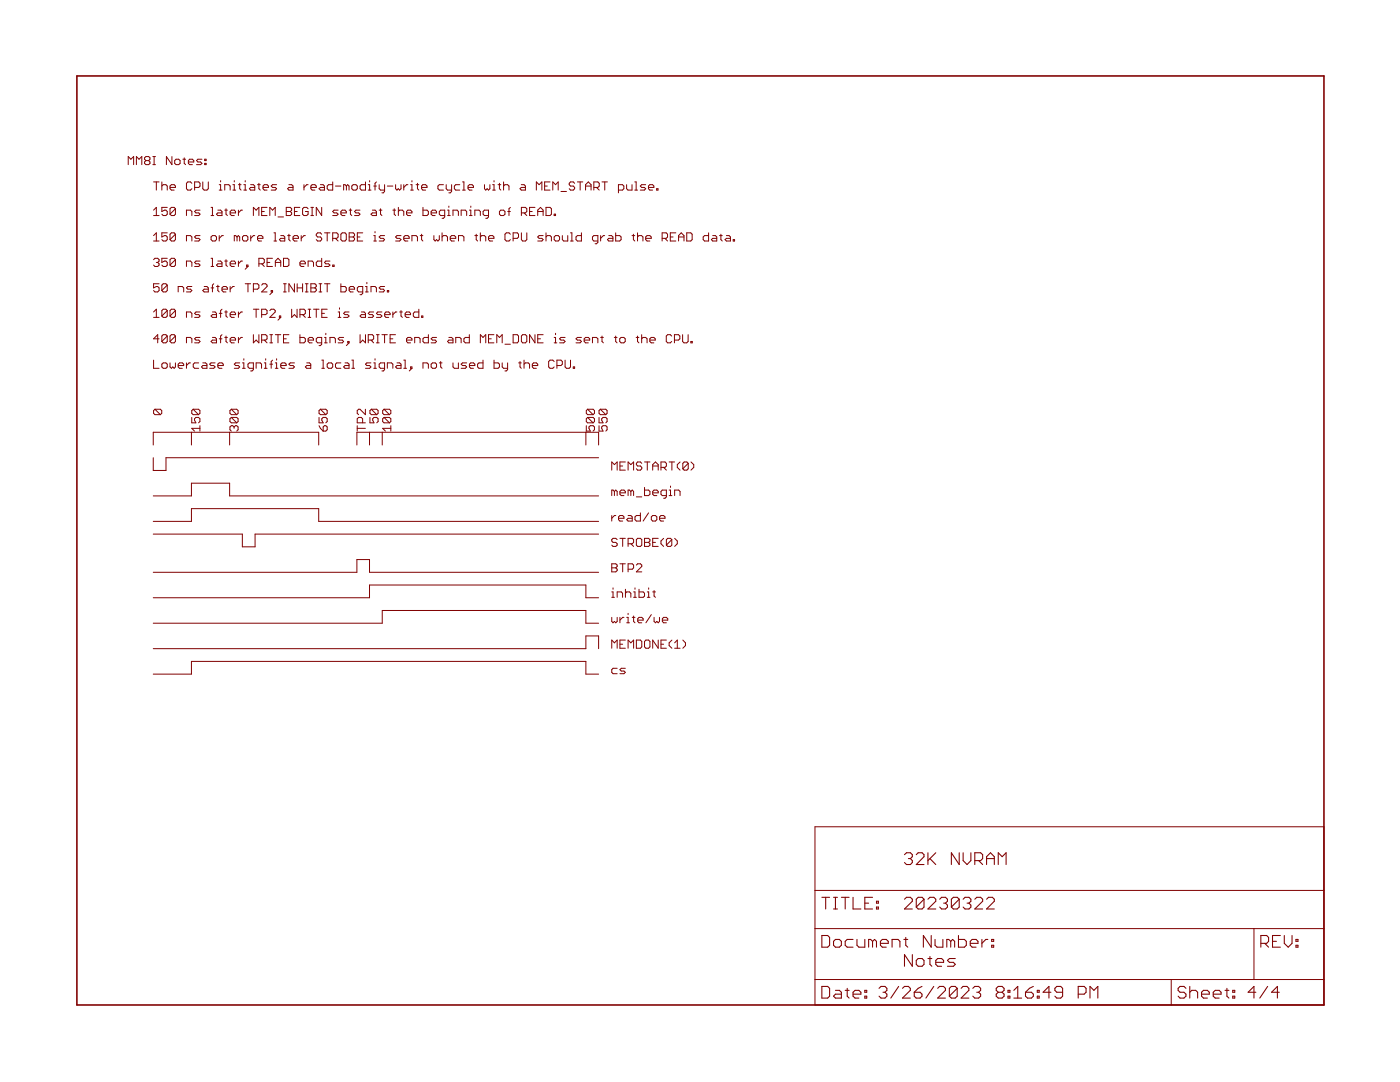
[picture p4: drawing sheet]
<svg xmlns="http://www.w3.org/2000/svg" width="279mm" height="216mm" viewBox="0 0 279 216" stroke-linecap="round" stroke-linejoin="round" font-family="sans-serif">
<g fill="none" stroke="#800000" stroke-width=".21">
<path d="M164 179h1.6M164.8 179v2.4M166.3 179h.8M166.7 179v2.4M167.9 179h1.6M168.7 179v2.4M170.2 179v2.4h1.6M174.1 179h-1.5v2.4h1.5M174.9 179.8h.4v.4h-.4zM180.5 170.5l.4-.3h.8l.4 .3v.4l-.4 .4M180.5 179.4l.4-.4h.8l.4 .4v.4l-1.6 1.6h1.6M181.3 171.3h.4"/>
<path d="M181.7 171.3l.4 .4v.4l-.4 .4h-.8l-.4-.4M182.9 170.5l.3-.3h.8l.4 .3v.4l-1.5 1.6h1.5M184.4 179.4v1.6l-.4 .4h-.8l-.3-.4M184.4 179.4l-.4-.4h-.8l-.3 .4v1.6M184.4 179.4l-1.5 1.6M185.2 170.2v2.3M185.2 179.4l.4-.4h.8l.4 .4v.4l-1.6 1.6h1.6M185.6 171.3l1.2 1.2M186.8 170.2l-1.6 1.5M187.5 179.4l.4-.4h.8l.4 .4v.4l-.4 .4M191.4 170.2v2.3l-1.5-2.3v2.3M191.4 179.4l-.4-.4h-.7l-.4 .4v1.6"/>
<path d="M191.4 179.4v1.6l-.4 .4h-.7l-.4-.4M191.4 179.4l-1.5 1.6M192.2 170.2v1.5l.8 .8 .8-.8v-1.5M192.2 179.4l.4-.4h.8l.4 .4v.4l-.4 .4M194.5 171.7h1.2l.4-.4v-.8l-.4-.3h-1.2v2.3M194.5 179.4l.4-.4h.8l.4 .4v.4l-1.6 1.6h1.6M195.3 171.7l.8 .8M196.9 171.3h1.5M196.9 172.5v-1.6l.8-.7 .7 .7v1.6M196.9 179.4l.4-.4h.8l.3 .4v.4l-1.5 1.6h1.5M199.2 172.5v-2.3l.8 .7 .8-.7v2.3M164 186.7h1.2l.4 .3v1.6l-.4 .4h-1.2z"/>
<path d="M164 196.8h1.2l.4 .4v1.6l-.4 .4h-1.2zM166.3 187.8l.4-.3h.8l.4 .3v.8l-.4 .4h-.8l-.4-.4zM166.3 181.4h.8M166.7 197.6h.8l.4 .4v1.2h-1.2l-.4-.4 .4-.4h1.2M168.7 197.6h.8M169.1 197.2v1.6l.4 .4M170.2 198.4h1.6v-.4l-.4-.4h-.8l-.4 .4v.8l.4 .4h.8M170.2 187.5h-1.1l-.4 .3v.8l.4 .4h1.1M171 187.5v1.1l.4 .4h1.2v-1.5M172.6 198.8h.4v.4h-.4zM172.6 197.6h.4v.4h-.4zM172.6 180.2h.8"/>
<path d="M174.1 187.8l-.3-.3h-.4v1.5M174.1 187.8l.4-.3 .4 .3v1.2M174.1 187.8v1.2M174.9 181h.4v.4h-.4zM175.4 197.2l.4-.4h.8l.4 .4v.4l-.4 .4M175.7 188.2h1.6v-.4l-.4-.3h-.8l-.4 .3v.8l.4 .4h.8M176.2 198h.4M176.6 198l.4 .4v.4l-.4 .4h-.8l-.4-.4M178 189v-1.5h1.2l.4 .3v1.2M179.3 196.8l-1.5 2.4M180.1 197.2l.4-.4h.8l.4 .4v.4l-1.6 1.6h1.6M180.4 187.5h.8"/>
<path d="M180.8 187v1.6l.4 .4M182.1 190.5v2.3l-1.6-2.3v2.3M182.5 198h1.1l.4 .4v.4l-.4 .4h-.8l-.3-.4zM182.9 191.6l.3-.3h.8l.4 .3v.8l-.4 .4h-.8l-.3-.4zM184 196.8l-.8 .4-.7 .8M185.2 191.3h.8M185.6 190.9v1.5l.4 .4M185.8 186.7v2.3l-1.5-2.3v2.3M186.4 196.8l-1.6 2.4M186.6 187.5v1.1l.4 .4h1.2v-1.5M186.8 192h1.5v-.4l-.4-.3h-.8l-.3 .3v.8l.3 .4h.8M187.1 197.2l.4-.4h.8l.4 .4v.4l-1.6 1.6h1.6"/>
<path d="M188.3 180.2h.4M188.7 180.2l.4 .4v.4l-.4 .4h-.8l-.4-.4M189.7 187.8l.4-.3 .4 .3v1.2M189.7 187.8l-.4-.3h-.3v1.5M189.7 187.8v1.2M190.6 191.3h-1.1l-.4 .3 .4 .4h.8l.3 .4-.3 .4h-1.2M191 197.2v1.6l-.4 .4h-.7l-.4-.4M191 197.2l-.4-.4h-.7l-.4 .4v1.6M191 197.2l-1.5 1.6M191.3 186.7v2.3h1.2l.3-.4v-.8l-.3-.3h-1.2M191.8 197.2l.4-.4h.8l.4 .4v.4l-1.6 1.6h1.6M193 180.2h.4"/>
<path d="M193.4 180.2l.4 .4v.4l-.4 .4h-.8l-.4-.4M193.6 188.2h1.6v-.4l-.4-.3h-.8l-.4 .3v.8l.4 .4h.8M194.1 197.2l.4-.4h.8l.4 .4v.4l-.4 .4M194.9 198h.4M195.3 198l.4 .4v.4l-.4 .4h-.8l-.4-.4M196 187.5v1.5M197.1 187.5h-.4l-.7 .7M197.9 188.6h.4v.4h-.4zM197.9 187.5h.4v.3h-.4zM199.2 198l-.4 .4v.4l.4 .4h.8l.4-.4v-.4l-.4-.4M199.2 198l-.4-.4v-.4l.4-.4h.8l.4 .4v.4l-.4 .4M199.2 198h.8"/>
<path d="M201.2 198.8h.3v.4h-.3zM201.2 197.6h.3v.4h-.3zM202.3 199.2h1.6M202.3 197.6l.8-.8v2.4M204.7 198h1.1l.4 .4v.4l-.4 .4h-.7l-.4-.4zM206.2 196.8l-.8 .4-.7 .8M207 198.8h.4v.4h-.4zM207 197.6h.4v.4h-.4zM209.7 198h-1.5l1.1-1.2v2.4M212.1 198h-1.2l-.4-.4v-.4l.4-.4h.8l.4 .4v1.6l-.4 .4h-.8l-.4-.4M215.2 198.4h1.2l.3-.4v-.8l-.3-.4h-1.2v2.4M217.5 199.2v-2.4l.8 .8 .8-.8v2.4"/>
<path d="M236.7 197.2l-.4-.4h-.8l-.4 .4v.4l.4 .4h.8l.4 .4v.4l-.4 .4h-.8l-.4-.4M237.4 198l.4-.4h.8l.4 .4v1.2M237.4 196.8v2.4M239.8 198.4h1.5v-.4l-.3-.4h-.8l-.4 .4v.8l.4 .4h.8M242.1 198.4h1.6v-.4l-.4-.4h-.8l-.4 .4v.8l.4 .4h.8M244.5 197.6h.8M244.9 197.2v1.6l.4 .4M246 198.8h.4v.4h-.4zM246 197.6h.4v.4h-.4zM250.6 198h-1.5l1.2-1.2v2.4M251.6 188.2h1.2l.4-.4v-.8l-.4-.3h-1.2v2.3M252.4 188.2l.8 .8"/>
<path d="M253 196.8l-1.6 2.4M254 187.8h.7M255.3 198h-1.5l1.1-1.2v2.4M255.5 186.7h-1.5v2.3h1.5M256.3 186.7v1.5l.8 .8 .8-.8v-1.5M258.6 188.6h.4v.4h-.4zM258.6 187.5h.4v.3h-.4z"/>
</g>
<g fill="none" stroke="#800000" stroke-width=".2">
<path d="M25.6 32.9v-1.7l.5 .6 .6-.6v1.7M27.2 32.9v-1.7l.5 .6 .6-.6v1.7M29.1 32l-.2-.2v-.3l.2-.3h.6l.2 .3v.3l-.2 .2M29.1 32l-.2 .3v.3l.2 .3h.6l.2-.3v-.3l-.2-.3M29.1 32h.6M30.5 31.2h.5M30.5 32.9h.5M30.6 36.3h1.1M30.8 31.2v1.7M31.2 36.3v1.6M32.3 36.3v1.6M32.3 37.1l.3-.2h.5l.3 .2v.8"/>
<path d="M33.9 37.4h1.1v-.3l-.2-.2h-.6l-.3 .2v.6l.3 .2h.6M34.3 31.2v1.7l-1.1-1.7v1.7M34.9 32l.2-.2h.6l.2 .2v.6l-.2 .3h-.6l-.2-.3zM36.5 31.8h.5M36.8 31.5v1.1l.2 .3M37.6 32.3h1.1v-.3l-.3-.2h-.6l-.2 .2v.6l.2 .3h.6M38.3 36.6l-.3-.3h-.5l-.3 .3v1.1l.3 .2h.5l.3-.2M38.8 37.4h.9l.2-.3v-.5l-.2-.3h-.9v1.6M40.3 31.8h-.8l-.3 .2 .3 .3h.5l.3 .3-.3 .3h-.8M40.5 36.3v1.4l.2 .2h.6l.3-.2v-1.4M40.9 32.6h.2v.3h-.2zM40.9 31.8h.2v.2h-.2z"/>
<path d="M43.8 36.9h.2v1M43.8 37.9h.5M44 36v.3M44.9 37.9v-1h.8l.2 .2v.8M46.5 36.9h.3v1M46.5 37.9h.5M46.8 36v.3M47.6 36.9h.5M47.8 36.6v1.1l.3 .2M48.7 36.9h.2v1M48.7 37.9h.5M48.9 36v.3"/>
<path d="M50 36.9h.6l.2 .2v.8h-.8l-.2-.2 .2-.3h.8M51.4 36.9h.5M51.7 36.6v1.1l.2 .2M52.5 37.4h1.1v-.3l-.3-.2h-.6l-.2 .2v.6l.2 .2h.6M55.2 36.9h-.8l-.3 .2 .3 .3h.5l.3 .3-.3 .2h-.8M57.7 36.9h.5l.3 .2v.8h-.8l-.3-.2 .3-.3h.8M60.7 36.9v1M61.5 36.9h-.3l-.5 .5M62 37.4h1.1v-.3l-.3-.2h-.5l-.3 .2v.6l.3 .2h.5M63.9 36.9h.6l.2 .2v.8h-.8l-.2-.2 .2-.3h.8M66.4 36.3v1.6h-.8l-.3-.2v-.6l.3-.2h.8M67 37.1h1"/>
<path d="M69.1 37.1l-.2-.2h-.3v1M69.1 37.1v.8M69.1 37.1l.3-.2 .3 .2v.8M70.5 36.9h.5l.3 .2v.6l-.3 .2h-.5l-.3-.2v-.6zM72.9 36.3v1.6h-.8l-.2-.2v-.6l.2-.2h.8M73.5 36.9h.3v1M73.5 37.9h.5M73.8 36v.3M74.6 37.1h.5M75.1 36.3l-.3 .3v1.3M75.7 36.9v.8l.2 .2h.9M76.8 36.9v1.3l-.3 .3h-.3"/>
<path d="M77.3 37.1h1.1M79 36.9v.8l.2 .2 .3-.2 .3 .2 .2-.2v-.8M80.6 36.9v1M81.4 36.9h-.3l-.5 .5M82 36.9h.2v1M82 37.9h.5M82.2 36v.3M83 36.9h.6M83.3 36.6v1.1l.3 .2M84.1 37.4h1.1v-.3l-.3-.2h-.5l-.3 .2v.6l.3 .2h.5M88.5 36.9h-.8l-.3 .2v.6l.3 .2h.8M89 36.9v.8l.3 .2h.8"/>
<path d="M90.1 36.9v1.3l-.2 .3h-.3M91.8 36.9h-.8l-.3 .2v.6l.3 .2h.8M92.3 36.3h.3v1.6M92.3 37.9h.6M93.4 37.4h1.1v-.3l-.3-.2h-.5l-.3 .2v.6l.3 .2h.5M96.7 36.9v.8l.2 .2 .3-.2 .3 .2 .3-.2v-.8M98.3 36.9h.3v1M98.3 37.9h.5M98.6 36v.3M99.4 36.9h.5M99.7 36.6v1.1l.2 .2M100.5 37.1l.3-.2h.5l.3 .2v.8"/>
<path d="M100.5 36.3v1.6M104 36.9h.6l.3 .2v.8h-.9l-.2-.2 .2-.3h.9M107 37.9v-1.6l.6 .6 .5-.6v1.6M108.7 37.1h.5M109.8 36.3h-1.1v1.6h1.1M110.3 37.9v-1.6l.6 .6 .5-.6v1.6M112 38.2h1.1M114.7 36.6l-.3-.3h-.5l-.3 .3v.3l.3 .2h.5l.3 .3v.3l-.3 .2h-.5l-.3-.2M115.2 36.3h1.1M115.8 36.3v1.6M116.9 37.1h1.1M116.9 37.9v-1l.5-.6 .6 .6v1"/>
<path d="M118.5 37.4h.8l.3-.3v-.5l-.3-.3h-.8v1.6M119 37.4l.6 .5M120.1 36.3h1.1M120.7 36.3v1.6M123.4 37.9h.8l.3-.2v-.6l-.3-.2h-.8v1.6M125.1 36.9v.8l.2 .2h.8v-1M126.7 36.3h.3v1.6M126.7 37.9h.5M128.9 36.9h-.8l-.3 .2 .3 .3h.5l.3 .3-.3 .2h-.8M129.4 37.4h1.1v-.3l-.3-.2h-.5l-.3 .2v.6l.3 .2h.5M131 37.7h.3v.2h-.3zM30.6 41.9l.6-.5v1.6"/>
<path d="M30.6 47l.6-.5v1.6M30.6 43h1.1M30.6 48.1h1.1M30.6 51.8l.3-.3h.6l.2 .3v.3l-.2 .3M31.2 52.4h.3M31.5 52.4l.2 .2v.3l-.2 .3h-.6l-.3-.3M31.7 56.6h-1.1v.8l.6-.2h.3l.2 .2v.6l-.2 .3h-.6l-.3-.3M33.4 41.4h-1.1v.8l.5-.3h.3l.3 .3v.5l-.3 .3h-.5l-.3-.3M33.4 46.5h-1.1v.8l.5-.3h.3l.3 .3v.5l-.3 .3h-.5l-.3-.3M33.4 51.5h-1.1v.9l.8-.3 .3 .3v.5l-.3 .3h-.5l-.3-.3M33.4 56.9l-.3-.3h-.5l-.3 .3v1.1M33.4 56.9v1.1l-.3 .3h-.5l-.3-.3"/>
<path d="M33.4 56.9l-1.1 1.1M35 41.7l-.2-.3h-.6l-.3 .3v1M35 46.7l-.2-.2h-.6l-.3 .2v1.1M35 51.8l-.2-.3h-.6l-.3 .3v1.1M35 41.7v1l-.2 .3h-.6l-.3-.3M35 46.7v1.1l-.2 .3h-.6l-.3-.3M35 51.8v1.1l-.2 .3h-.6l-.3-.3M35 41.7l-1.1 1M35 46.7l-1.1 1.1M35 51.8l-1.1 1.1M35.6 58.3v-1.1h.8l.3 .2v.9M37.2 43v-1.1h.8l.3 .3v.8"/>
<path d="M37.2 48.1v-1.1h.8l.3 .3v.8M37.2 53.2v-1.1h.8l.3 .3v.8M38.3 57.2h-.8l-.3 .2 .3 .3h.5l.3 .3-.3 .3h-.8M39.9 52.1h-.8l-.3 .3 .3 .2h.6l.2 .3-.2 .3h-.9M39.9 41.9h-.8l-.3 .3 .3 .3h.6l.2 .2-.2 .3h-.9M39.9 47h-.8l-.3 .3 .3 .3h.6l.2 .2-.2 .3h-.9M40.7 57.2h.6l.3 .2v.9h-.9l-.2-.3 .2-.3h.9M42.1 43h.6M42.1 41.4h.3v1.6M42.1 51.5h.3v1.7M42.1 47.3l.3-.3h.5l.3 .3v.5l-.3 .3h-.5l-.3-.3zM42.1 57.4h.6"/>
<path d="M42.1 53.2h.6M42.7 56.6l-.3 .3v1.4M43.2 57.2h.6M43.5 41.9h.5l.3 .3v.8h-.8l-.3-.3 .3-.2h.8M43.5 52.1h.5l.3 .3v.8h-.8l-.3-.3 .3-.3h.8M43.5 56.9v1.1l.3 .3M43.8 47v1.1M44.3 57.7h1.1v-.3l-.3-.2h-.5l-.3 .2v.6l.3 .3h.5M44.6 47h-.3l-.5 .6M44.9 41.9h.5M44.9 52.1h.5M45.1 41.7v1l.3 .3"/>
<path d="M45.1 51.8v1.1l.3 .3M45.9 42.5h1.1v-.3l-.2-.3h-.6l-.3 .3v.5l.3 .3h.6M45.9 52.6h1.1v-.2l-.2-.3h-.6l-.3 .3v.5l.3 .3h.6M45.9 57.2v1.1M46.8 57.2h-.3l-.6 .5M47.3 47.3l-.3-.3h-.2v1.1M47.3 47.3l.3-.3 .2 .3v.8M47.3 47.3v.8M47.6 41.9v1.1M47.6 52.1v1.1M48.4 41.9h-.3l-.5 .6M48.4 47.3l.3-.3h.5l.3 .3v.5l-.3 .3h-.5l-.3-.3z"/>
<path d="M48.4 52.1h-.3l-.5 .5M48.9 56.6h1.1M49.2 52.9h.3v.3h-.3zM49.5 56.6v1.7M49.5 53.2l-.6 .5M50 47v1.1M50.6 43v-1.6l.5 .5 .6-.5v1.6M50.6 57.7h.8l.3-.3v-.5l-.3-.3h-.8v1.7M50.8 47h-.2l-.6 .6M51.4 47.6h1.1v-.3l-.3-.3h-.5l-.3 .3v.5l.3 .3h.5M51.7 52.6h.8l.2-.2v-.6l-.2-.3h-.8v1.7M52.2 52.6l.5 .6"/>
<path d="M52.2 42.2h.5M52.2 56.9l.3-.3h.5l.3 .3v.3l-1.1 1.1h1.1M53.3 41.4h-1.1v1.6h1.1M53.3 52.4h.5M53.8 43v-1.6l.6 .5 .5-.5v1.6M54.1 58h.3v.3h-.3zM54.4 51.5h-1.1v1.7h1.1M54.4 58.3l-.6 .5M54.7 46.5h.2v1.6M54.7 48.1h.5M54.9 53.2v-1.1l.6-.6 .5 .6v1.1M54.9 52.4h1.1"/>
<path d="M55.5 43.3h1.1M56 47h.6l.2 .3v.8h-.8l-.2-.3 .2-.2h.8M56.6 51.5h.8l.3 .3v1.1l-.3 .3h-.8zM56.6 56.6h.5M56.6 58.3h.5M56.9 56.6v1.7M57.1 41.4h.8l.3 .3v.2l-.3 .3 .3 .3v.2l-.3 .3h-.8zM57.1 42.2h.8M57.4 47h.5M57.7 46.7v1.1l.2 .3M58.5 47.6h1.1v-.3l-.3-.3h-.5l-.3 .3v.5l.3 .3h.5M58.8 42.2h.5"/>
<path d="M58.8 56.6v1.7l-1.1-1.7v1.7M59.3 57.4h1.1M59.3 56.6v1.7M59.8 41.4h-1v1.6h1M59.9 52.6h1v-.2l-.2-.3h-.6l-.2 .3v.5l.2 .3h.6M60.1 47v1.1M60.4 56.6v1.7M60.9 47h-.2l-.6 .6M60.9 56.6h.6M60.9 58.3h.6M61.2 56.6v1.7M61.5 41.7l-.3-.3h-.5l-.3 .3v1l.3 .3h.5l.3-.3v-.5h-.6"/>
<path d="M61.5 53.2v-1.1h.8l.3 .3v.8M62 56.6h.8l.3 .3v.3l-.3 .2 .3 .3v.3l-.3 .3h-.8zM62 43h.6M62 41.4h.6M62 57.4h.8M62.3 41.4v1.6M63.7 56.6h.5M63.7 58.3h.5M63.9 56.6v1.7M64.2 51.5v1.7h-.8l-.3-.3v-.5l.3-.3h.8M64.2 41.4v1.6l-1.1-1.6v1.6M64.2 46.7l-.3-.2h-.5l-.3 .2v.3l.3 .3h.5l.3 .3v.2l-.3 .3h-.5l-.3-.3"/>
<path d="M64.8 46.5h1M64.8 56.6h1M65.3 46.5v1.6M65.3 56.6v1.7M65.8 52.1h-.8l-.2 .3 .2 .2h.6l.2 .3-.2 .3h-.8M66.4 47.6h.8l.3-.3v-.6l-.3-.2h-.8v1.6M66.4 52.9h.3v.3h-.3zM66.9 47.6l.6 .5M67.5 41.9h-.8l-.3 .3 .3 .3h.5l.3 .2-.3 .3h-.8M68 42.5h1.1v-.3l-.2-.3h-.6l-.3 .3v.5l.3 .3h.6M68 56.6v1.7h.9l.2-.3v-.6l-.2-.2h-.9M68.3 46.5h.6l.2 .2v1.1l-.2 .3h-.6l-.3-.3v-1.1z"/>
<path d="M69.7 41.9h.5M69.7 46.5h.8l.3 .2v.3l-.3 .3 .3 .3v.2l-.3 .3h-.8zM69.7 47.3h.8M69.7 57.7h1.1v-.3l-.3-.2h-.6l-.2 .2v.6l.2 .3h.6M69.9 41.7v1l.3 .3M71.3 47.3h.5M71.8 41.9h-.8l-.2 .3 .2 .3h.6l.2 .2-.2 .3h-.8M72.4 46.5h-1.1v1.6h1.1M72.4 58.3h-.8l-.3-.3v-.6l.3-.2h.8v1.3l-.3 .3h-.3M72.9 57.2h.3v1.1M72.9 58.3h.6M73.2 56.3v.3"/>
<path d="M74 58.3v-1.1h.8l.3 .2v.9M74.3 41.9h.5l.3 .3v.8h-.8l-.3-.3 .3-.2h.8M74.6 47h.2v1.1M74.6 48.1h.5M74.8 46.2v.3M75.7 41.9h.5M75.9 41.7v1l.3 .3M76.8 47h-.9l-.2 .3 .2 .3h.6l.3 .2-.3 .3h-.8M76.8 57.2h-.9l-.2 .2 .2 .3h.6l.3 .3-.3 .3h-.8M77.3 58h.3v.3h-.3zM78.4 41.9h.6M78.7 41.7v1l.3 .3"/>
<path d="M79.5 42.2l.3-.3h.5l.3 .3v.8M79.5 41.4v1.6M80 47h-.8l-.2 .3 .2 .3h.6l.2 .2-.2 .3h-.8M80.6 47.6h1.1v-.3l-.3-.3h-.5l-.3 .3v.5l.3 .3h.5M81.1 42.5h1.1v-.3l-.3-.3h-.5l-.3 .3v.5l.3 .3h.5M82.2 48.1v-1.1h.8l.3 .3v.8M83.9 47h.5M84.1 46.7v1.1l.3 .3M84.4 41.4v1.6h.8l.3-.3v-.5l-.3-.3h-.8M86 42.5h1.1v-.3l-.3-.3h-.5l-.3 .3v.5l.3 .3h.5M86.6 47v.8l.2 .3 .3-.3 .3 .3 .3-.3v-.8M88.2 47.3l.3-.3h.5l.3 .3v.8"/>
<path d="M88.2 46.5v1.6M88.8 43h-.9l-.2-.3v-.5l.2-.3h.9v1.4l-.3 .3h-.3M89.3 43h.6M89.3 41.9h.3v1.1M89.6 41.1v.3M89.9 47.6h1.1v-.3l-.3-.3h-.6l-.2 .3v.5l.2 .3h.6M90.4 43v-1.1h.8l.3 .3v.8M91.5 48.1v-1.1h.8l.3 .3v.8M92 43v-1.1h.9l.2 .3v.8M93.7 43h.5M93.7 41.9h.3v1.1M94 41.1v.3"/>
<path d="M94.8 43v-1.1h.8l.3 .3v.8M94.8 47h.5M95 46.7v1.1l.3 .3M95.9 46.5v1.6M95.9 47.3l.2-.3h.6l.2 .3v.8M97.5 47.6h1.1v-.3l-.3-.3h-.5l-.3 .3v.5l.3 .3h.5M97.5 43h-.8l-.3-.3v-.5l.3-.3h.8v1.4l-.3 .3h-.3M99.7 42.2l.2-.3h.6l.3 .3v.5l-.3 .3h-.6l-.2-.3zM101.3 42.2h.6M101.9 41.4l-.3 .3v1.3M101.9 46.7l-.3-.2h-.6l-.2 .2v1.1l.2 .3h.6l.3-.3M102.4 47.6h.8l.3-.3v-.6l-.3-.2h-.8v1.6"/>
<path d="M104.1 42.5h.8l.2-.3v-.5l-.2-.3h-.8v1.6M104.1 46.5v1.3l.2 .3h.6l.2-.3v-1.3M104.6 42.5l.5 .5M105.7 42.2h.5M106.8 41.4h-1.1v1.6h1.1M107.3 42.2h1.1M107.3 43v-1.1l.6-.5 .5 .5v1.1M108.4 47h-.8l-.3 .3 .3 .3h.5l.3 .2-.3 .3h-.8M109 41.4h.8l.2 .3v1l-.2 .3h-.8zM109 46.5v1.6M109 47.3l.2-.3h.6l.2 .3v.8M110.6 42.7h.3v.3h-.3z"/>
<path d="M110.9 47h.5l.3 .3v.5l-.3 .3h-.5l-.3-.3v-.5zM112.2 47v.8l.3 .3h.8v-1.1M113.9 48.1h.5M113.9 46.5h.2v1.6M116 46.5v1.6h-.8l-.2-.3v-.5l.2-.3h.8M119.3 48.1h-.8l-.3-.3v-.5l.3-.3h.8v1.4l-.3 .2h-.2M119.9 47v1.1M120.7 47h-.3l-.5 .6M121.5 47h.5l.3 .3v.8h-.8l-.3-.3 .3-.2h.8M122.9 46.5v1.6h.8l.3-.3v-.5l-.3-.3h-.8M126.1 47h.6M126.4 46.7v1.1l.3 .3"/>
<path d="M127.2 47.3l.3-.3h.5l.3 .3v.8M127.2 46.5v1.6M128.9 47.6h1.1v-.3l-.3-.3h-.6l-.2 .3v.5l.2 .3h.6M132.1 47.6h.8l.3-.3v-.6l-.3-.2h-.8v1.6M132.7 47.6l.5 .5M133.8 47.3h.5M134.9 46.5h-1.1v1.6h1.1M135.4 47.3h1.1M135.4 48.1v-1.1l.6-.5 .5 .5v1.1M137.1 46.5h.8l.2 .2v1.1l-.2 .3h-.8zM141.4 46.5v1.6h-.8l-.3-.3v-.5l.3-.3h.8M142.2 47h.6l.2 .3v.8h-.8l-.2-.3 .2-.2h.8"/>
<path d="M143.6 47h.5M143.9 46.7v1.1l.2 .3M145 47h.5l.3 .3v.8h-.8l-.3-.3 .3-.2h.8M146.3 47.8h.3v.3h-.3zM30.6 62.3l.6-.6v1.6M30.6 71.9v1.6h1.1M30.6 63.3h1.1M31.7 67.6h-1.1l.9-.8v1.6M32.3 72.7l.3-.3h.5l.3 .3v.5l-.3 .3h-.5l-.3-.3zM33.4 62l-.3-.3h-.5l-.3 .3v1.1M33.4 67.1l-.3-.3h-.5l-.3 .3v1M33.4 62v1.1l-.3 .2h-.5l-.3-.2"/>
<path d="M33.4 67.1v1l-.3 .3h-.5l-.3-.3M33.4 62l-1.1 1.1M33.4 67.1l-1.1 1M33.9 72.4v.8l.3 .3 .3-.3 .3 .3 .2-.3v-.8M35 62l-.2-.3h-.6l-.3 .3v1.1M35 67.1l-.2-.3h-.6l-.3 .3v1M35 62v1.1l-.2 .2h-.6l-.3-.2M35 67.1v1l-.2 .3h-.6l-.3-.3M35 67.1l-1.1 1M35 62l-1.1 1.1M35.6 72.9h1.1v-.2l-.3-.3h-.6l-.2 .3v.5l.2 .3h.6M37.2 63.3v-1h.8l.3 .2v.8"/>
<path d="M37.2 68.4v-1.1h.8l.3 .3v.8M37.2 72.4v1.1M38 72.4h-.3l-.5 .5M39.6 72.4h-.8l-.2 .3v.5l.2 .3h.8M39.9 62.3h-.8l-.3 .2 .3 .3h.6l.2 .3-.2 .2h-.9M39.9 67.3h-.8l-.3 .3 .3 .3h.6l.2 .2-.2 .3h-.9M40.5 72.4h.5l.3 .3v.8h-.8l-.3-.3 .3-.3h.8M42.4 62.3h.5l.3 .2v.8h-.8l-.3-.2 .3-.3h.8M42.4 67.3h.5l.3 .3v.8h-.8l-.3-.3 .3-.2h.8M42.9 72.4h-.8l-.3 .3 .3 .2h.6l.2 .3-.2 .3h-.9M43.5 72.9h1.1v-.2l-.3-.3h-.5l-.3 .3v.5l.3 .3h.5M43.8 62.5h.5"/>
<path d="M43.8 67.6h.5M44.3 61.7l-.3 .3v1.3M44.3 66.8l-.3 .3v1.3M44.9 62.3h.5M44.9 67.3h.5M45.1 62v1.1l.3 .2M45.1 67.1v1l.3 .3M45.9 62.8h1.1v-.3l-.2-.2h-.6l-.3 .2v.6l.3 .2h.6M45.9 67.9h1.1v-.3l-.2-.3h-.6l-.3 .3v.5l.3 .3h.6M47.6 62.3v1M47.6 67.3v1.1M47.8 72.4h-.8l-.2 .3 .2 .2h.6l.2 .3-.2 .3h-.8"/>
<path d="M48.4 62.3h-.3l-.5 .5M48.4 67.3h-.3l-.5 .6M48.4 73.5h.5M48.4 72.4h.3v1.1M48.7 71.6v.3M50.6 66.8v1.6l.5-.5 .6 .5v-1.6M50.6 73.5h-.8l-.3-.3v-.5l.3-.3h.8v1.4l-.3 .2h-.3M50.6 61.7h1.1M51.1 61.7v1.6M51.1 73.5v-1.1h.8l.3 .3v.8M52.2 62.8h.8l.3-.3v-.5l-.3-.3h-.8v1.6M52.2 67.9h.8l.3-.3v-.5l-.3-.3h-.8v1.6"/>
<path d="M52.7 67.9l.6 .5M52.7 73.5h.6M52.7 72.4h.3v1.1M53 71.6v.3M53.8 62l.3-.3h.6l.2 .3v.3l-1.1 1h1.1M53.8 66.8h.6M53.8 68.4h.6M53.8 72.7h.6M54.1 66.8v1.6M54.4 71.9l-.3 .2v1.4M54.9 66.8h1.1M54.9 73.5h.6"/>
<path d="M54.9 72.4h.3v1.1M55.2 71.6v.3M55.5 66.8v1.6M55.8 63.1h.2v.2h-.2zM56 72.9h1.1v-.2l-.2-.3h-.6l-.3 .3v.5l.3 .3h.6M56 63.3l-.5 .6M56.6 67.6h.5M57.7 66.8h-1.1v1.6h1.1M58.2 61.7v1.6l.6-.5 .5 .5v-1.6M58.8 72.4h-.9l-.2 .3 .2 .2h.6l.3 .3-.3 .3h-.8M59.9 62.8h.8l.2-.3v-.5l-.2-.3h-.8v1.6M59.9 66.8v1.6h.8l.2-.3v-.5l-.2-.3h-.8"/>
<path d="M60.4 62.8l.5 .5M61.2 72.4h.6l.2 .3v.8h-.8l-.3-.3 .3-.3h.8M61.5 67.9h1.1v-.3l-.3-.3h-.5l-.3 .3v.5l.3 .3h.5M61.5 63.3h.5M61.5 61.7h.5M61.8 61.7v1.6M62.6 61.7h1.1M63.1 61.7v1.6M64.2 68.4h-.8l-.3-.3v-.5l.3-.3h.8v1.4l-.3 .3h-.2M64.2 62.5h.5M64.2 71.9h.3v1.6M64.2 73.5h.5"/>
<path d="M64.8 68.4h.5M64.8 67.3h.2v1.1M65 66.5v.3M65.3 72.7l.3-.3h.5l.3 .3v.5l-.3 .3h-.5l-.3-.3zM65.3 61.7h-1.1v1.6h1.1M65.8 68.4v-1.1h.9l.2 .3v.8M67.5 63.3h.5M67.5 62.3h.3v1M67.8 61.4v.3M68 72.4h-.8l-.2 .3v.5l.2 .3h.8M68.6 67.3h-.8l-.3 .3 .3 .3h.5l.3 .2-.3 .3h-.8M68.9 72.4h.5l.3 .3v.8h-.8l-.3-.3 .3-.3h.8"/>
<path d="M69.4 68.1h.3v.3h-.3zM69.7 62.3h-.8l-.3 .2 .3 .3h.5l.3 .3-.3 .2h-.8M69.7 68.4l-.6 .6M70.2 73.5h.6M70.2 71.9h.3v1.6M71.9 66.8v1.6l.5-.5 .5 .5v-1.6M72.1 62.3h.6l.2 .2v.8h-.8l-.2-.2 .2-.3h.8M73.5 67.9h.8l.3-.3v-.5l-.3-.3h-.8v1.6M74 72.4h-.8l-.3 .3 .3 .2h.6l.2 .3-.2 .3h-.9M74 67.9l.6 .5M74.6 62.3h-.8l-.3 .2 .3 .3h.5l.3 .3-.3 .2h-.8M74.6 72.4h.2v1.1"/>
<path d="M74.6 73.5h.5M74.8 71.6v.3M75.1 66.8h.6M75.1 68.4h.6M75.4 66.8v1.6M76.2 62.3h-.8l-.3 .2 .3 .3h.5l.3 .3-.3 .2h-.8M76.2 66.8h1.1M76.8 73.5h-.9l-.2-.3v-.5l.2-.3h.9v1.4l-.3 .2h-.3M76.8 66.8v1.6M76.8 62.8h1.1v-.3l-.3-.2h-.6l-.2 .2v.6l.2 .2h.6M77.3 73.5v-1.1h.8l.3 .3v.8M77.9 67.6h.5"/>
<path d="M78.4 62.3v1M78.9 66.8h-1v1.6h1M79.2 62.3h-.2l-.6 .5M79.2 72.4h.6l.2 .3v.8h-.8l-.2-.3 .2-.3h.8M79.8 62.3h.5M80 62v1.1l.3 .2M80.6 71.9h.3v1.6M80.6 73.5h.5M80.9 62.8h1v-.3l-.2-.2h-.6l-.2 .2v.6l.2 .2h.6M81.1 67.9h1.1v-.3l-.3-.3h-.5l-.3 .3v.5l.3 .3h.5M81.9 73.2h.3v.3h-.3zM82.2 73.5l-.5 .5"/>
<path d="M82.8 68.4v-1.1h.8l.2 .3v.8M83.6 61.7v1.6h-.8l-.3-.2v-.6l.3-.2h.8M84.1 63.1h.3v.2h-.3zM84.4 73.5v-1.1h.8l.3 .3v.8M85.5 66.8v1.6h-.8l-.3-.3v-.5l.3-.3h.8M86 72.7l.3-.3h.5l.3 .3v.5l-.3 .3h-.5l-.3-.3zM87.1 67.3h-.8l-.3 .3 .3 .3h.5l.3 .2-.3 .3h-.8M87.7 72.4h.5M87.9 72.1v1.1l.3 .3M89.6 67.3h.5l.3 .3v.8h-.8l-.3-.3 .3-.2h.8M90.4 72.4v.8l.3 .3h.8v-1.1M91 68.4v-1.1h.8l.2 .3v.8"/>
<path d="M93.1 72.4h-.8l-.3 .3 .3 .2h.6l.2 .3-.2 .3h-.9M93.7 66.8v1.6h-.8l-.3-.3v-.5l.3-.3h.8M93.7 72.9h1.1v-.2l-.3-.3h-.5l-.3 .3v.5l.3 .3h.5M95.9 68.4v-1.6l.5 .5 .5-.5v1.6M96.4 71.9v1.6h-.8l-.3-.3v-.5l.3-.3h.8M97.5 67.6h.5M98.6 66.8h-1.1v1.6h1.1M98.6 71.9v1.6h.8l.3-.3v-.5l-.3-.3h-.8M99.1 68.4v-1.6l.6 .5 .5-.5v1.6M100.2 72.4v.8l.3 .3h.8M100.8 68.7h1.1M101.3 72.4v1.4l-.3 .2h-.2"/>
<path d="M102.4 66.8h.8l.3 .3v1l-.3 .3h-.8zM103.5 72.4h.5M103.8 72.1v1.1l.2 .3M104.3 66.8h.6l.2 .3v1l-.2 .3h-.6l-.2-.3v-1zM104.6 72.7l.3-.3h.5l.3 .3v.8M104.6 71.9v1.6M106.2 72.9h1.1v-.2l-.3-.3h-.5l-.3 .3v.5l.3 .3h.5M106.8 66.8v1.6l-1.1-1.6v1.6M107.3 67.6h.6M108.4 66.8h-1.1v1.6h1.1M110.6 72.1l-.3-.2h-.5l-.3 .2v1.1l.3 .3h.5l.3-.3M110.6 67.3h.3v1.1"/>
<path d="M110.6 68.4h.5M110.9 66.5v.3M111.1 72.9h.9l.2-.2v-.6l-.2-.2h-.9v1.6M112.8 67.3h-.8l-.3 .3 .3 .3h.5l.3 .2-.3 .3h-.8M112.8 71.9v1.3l.3 .3h.5l.3-.3v-1.3M114.4 73.2h.3v.3h-.3zM116 67.3h-.8l-.2 .3 .2 .3h.6l.2 .2-.2 .3h-.8M116.6 67.9h1.1v-.3l-.3-.3h-.5l-.3 .3v.5l.3 .3h.5M118.2 68.4v-1.1h.8l.3 .3v.8M119.9 67.3h.5M120.1 67.1v1l.3 .3M122.6 67.3h.5"/>
<path d="M122.9 67.1v1l.2 .3M124 67.3h.5l.3 .3v.5l-.3 .3h-.5l-.3-.3v-.5zM127 67.3h.5M127.2 67.1v1l.3 .3M128.1 67.6l.2-.3h.6l.2 .3v.8M128.1 66.8v1.6M129.7 67.9h1.1v-.3l-.3-.3h-.5l-.3 .3v.5l.3 .3h.5M134 67.1l-.2-.3h-.6l-.2 .3v1l.2 .3h.6l.2-.3M134.6 67.9h.8l.3-.3v-.5l-.3-.3h-.8v1.6M136.2 66.8v1.3l.3 .3h.6l.2-.3v-1.3M137.9 68.1h.3v.3h-.3zM30.6 88.8v-2.5h33v2.5"/>
<path d="M30.6 99h7.6v-2.6h7.6v2.6h73.7M30.6 91.3v2.6h2.5v-2.6h86.4M30.9 81.7h1.1l.3 .2v.6l-.3 .2M30.9 81.7l-.3 .2v.6l.3 .2h1.1M30.9 81.7l1.1 1M38.2 86.3v2.5M38.3 83.3v1.1h.8l-.3-.6v-.2l.3-.3h.5l.3 .3v.5l-.3 .3M38.5 81.7h1.1l.3 .2v.6l-.3 .2M38.5 81.7l-.2 .2v.6l.2 .2h1.1M38.5 81.7l1.1 1M39.9 84.9v1.1M39.9 85.5h-1.6l.5 .5"/>
<path d="M45.8 86.3v2.5M46.2 81.7l-.3 .2v.6l.3 .2h1M46.2 81.7h1l.3 .2v.6l-.3 .2M46.2 83.3l-.3 .3v.5l.3 .3h1M46.2 83.3h1l.3 .3v.5l-.3 .3M46.2 83.3l1 1.1M46.2 81.7l1 1M46.7 85.2l-.3-.3h-.2l-.3 .3v.5l.3 .3M46.7 85.2l.3-.3h.2l.3 .3v.5l-.3 .3M46.7 85.2v.3M63.7 83.3v1.1h.8l-.3-.6v-.2l.3-.3h.5l.3 .3v.5l-.3 .3M63.7 84.9l.2 .6 .6 .5"/>
<path d="M63.9 81.7h1.1l.3 .2v.6l-.3 .2M63.9 81.7l-.2 .2v.6l.2 .2h1.1M63.9 81.7l1.1 1M64.5 85.2l.2-.3h.3l.3 .3v.5l-.3 .3h-.5zM71.2 88.8v-2.5h48.3v2.5M71.3 84.9v1.1M71.3 85.5h1.6M72.4 84.4v-.8l-.3-.3h-.5l-.3 .3v.8h1.6M72.9 81.7v1l-1.1-1h-.2l-.3 .2v.6l.3 .2M73.7 86.3v2.5M73.8 83.3v1.1h.8l-.2-.6v-.2l.2-.3h.6l.3 .3v.5l-.3 .3M74.1 81.7h1.1l.3 .2v.6l-.3 .2"/>
<path d="M74.1 81.7l-.3 .2v.6l.3 .2h1.1M74.1 81.7l1.1 1M76.3 86.3v2.5M76.6 83.3h1.1l.3 .3v.5l-.3 .3M76.6 83.3l1.1 1.1M76.6 81.7l1.1 1M76.6 81.7l-.2 .2v.6l.2 .2h1.1M76.6 81.7h1.1l.3 .2v.6l-.3 .2M76.6 83.3l-.2 .3v.5l.2 .3h1.1M78 85.5h-1.6l.5 .5M78 84.9v1.1M116.9 86.3v2.5"/>
<path d="M117 84.9v1.1h.8l-.3-.5v-.3l.3-.3h.6l.2 .3v.5l-.2 .3M117.3 83.3l-.3 .3v.5l.3 .3h1.1M117.3 81.7l-.3 .2v.6l.3 .2h1.1M117.3 81.7h1.1l.2 .2v.6l-.2 .2M117.3 83.3h1.1l.2 .3v.5l-.2 .3M117.3 83.3l1.1 1.1M117.3 81.7l1.1 1M119.5 83.3v1.1h.9l-.3-.6v-.2l.3-.3h.5l.3 .3v.5l-.3 .3M119.5 84.9v1.1h.9l-.3-.5v-.3l.3-.3h.5l.3 .3v.5l-.3 .3M119.8 81.7l-.3 .2v.6l.3 .2h1.1M119.8 81.7h1.1l.3 .2v.6l-.3 .2M119.8 81.7l1.1 1"/>
<path d="M122.1 93.8v-1.6l.5 .5 .6-.5v1.6M122.6 98.1l-.3-.3h-.2v1.1M122.6 98.1l.3-.3 .3 .3v.8M122.6 98.1v.8M123.7 98.3h1.1v-.2l-.3-.3h-.5l-.3 .3v.5l.3 .3h.5M123.7 93h.6M124.8 92.2h-1.1v1.6h1.1M125.3 93.8v-1.6l.6 .5 .5-.5v1.6M125.9 98.1l-.3-.3h-.3v1.1M125.9 98.1l.3-.3 .2 .3v.8M125.9 98.1v.8M127 99.1h1.1"/>
<path d="M128.1 92.5l-.3-.3h-.5l-.3 .3v.2l.3 .3h.5l.3 .3v.2l-.3 .3h-.5l-.3-.3M128.6 92.2h1.1M128.6 97.3v1.6h.8l.3-.3v-.5l-.3-.3h-.8M129.2 92.2v1.6M130.3 93h1.1M130.3 93.8v-1.1l.5-.5 .6 .5v1.1M130.3 98.3h1.1v-.2l-.3-.3h-.6l-.2 .3v.5l.2 .3h.6M131.9 93.3h.8l.3-.3v-.5l-.3-.3h-.8v1.6M132.4 93.3l.6 .5M133 98.9h-.8l-.3-.3v-.5l.3-.3h.8v1.3l-.3 .3h-.3M133.5 92.2h1.1M133.5 97.8h.3v1.1"/>
<path d="M133.5 98.9h.6M133.8 97v.3M134.1 92.2v1.6M134.6 98.9v-1.1h.8l.3 .3v.8M135.7 92.2l-.5 .5v.6l.5 .5M137.4 92.5l-.3-.3h-.6l-.2 .3v1M137.4 92.5v1l-.3 .3h-.6l-.2-.3M137.4 92.5l-1.1 1M137.9 92.2l.6 .5v.6l-.6 .5M30.6 114.2h40.6v-2.5h2.5v2.5h45.8M30.6 119.3h43.1v-2.6h43.2v2.6h2.6M30.6 104h7.6v-2.5h25.4v2.5h55.9"/>
<path d="M30.6 106.6h17.8v2.5h2.5v-2.5h68.6M122.1 118.1h.2v1.1M122.1 112.5h.8l.3 .3v.2l-.3 .3 .3 .3v.3l-.3 .2h-.8zM122.1 102.9v1.1M122.1 113.3h.8M122.1 119.2h.5M122.3 117.3v.3M122.9 102.9h-.3l-.5 .5M123.2 107.7l-.3-.3h-.6l-.2 .3v.2l.2 .3h.6l.3 .3v.3l-.3 .2h-.6l-.2-.2M123.2 119.2v-1.1h.8l.2 .3v.8M123.4 103.4h1.1v-.3l-.2-.2h-.6l-.3 .2v.6l.3 .3h.6M123.7 107.4h1.1"/>
<path d="M123.7 112.5h1.1M124.3 107.4v1.6M124.3 112.5v1.6M124.8 118.4l.3-.3h.5l.3 .3v.8M124.8 117.6v1.6M125.3 108.5h.9l.2-.3v-.5l-.2-.3h-.9v1.6M125.3 113.6h.9l.2-.3v-.5l-.2-.3h-.9v1.6M125.3 102.9h.6l.3 .2v.9h-.9l-.2-.3 .2-.3h.9M125.9 108.5l.5 .5M126.4 118.1h.3v1.1M126.4 119.2h.6M126.7 117.3v.3"/>
<path d="M127 112.8l.3-.3h.5l.3 .3v.2l-1.1 1.1h1.1M127.3 107.4h.5l.3 .3v1.1l-.3 .2h-.5l-.3-.2v-1.1zM127.5 117.6v1.6h.9l.2-.3v-.5l-.2-.3h-.9M127.8 102.3v1.7h-.8l-.3-.3v-.6l.3-.2h.8M128.6 107.4h.8l.3 .3v.2l-.3 .3 .3 .3v.3l-.3 .2h-.8zM128.6 108.2h.8M129.2 118.1h.3v1.1M129.2 119.2h.5M129.4 102.3l-1 1.7M129.5 117.3v.3M130.3 102.9h.5l.3 .2v.6l-.3 .3h-.5l-.3-.3v-.6zM130.3 108.2h.5"/>
<path d="M130.3 118.1h.5M130.5 117.8v1.1l.3 .3M131.4 107.4h-1.1v1.6h1.1M131.6 103.4h1.1v-.3l-.3-.2h-.5l-.3 .2v.6l.3 .3h.5M132.4 107.4l-.5 .5v.6l.5 .5M134.1 107.7l-.3-.3h-.5l-.3 .3v1.1M134.1 107.7v1.1l-.3 .2h-.5l-.3-.2M134.1 107.7l-1.1 1.1M134.6 107.4l.6 .5v.6l-.6 .5M30.6 134.5h7.6v-2.5h78.7v2.5h2.6M30.6 124.4h45.7v-2.6h40.6v2.6h2.6M30.6 129.4h86.3v-2.5h2.6v2.5"/>
<path d="M122.1 123.2v.8l.2 .3 .3-.3 .3 .3 .3-.3v-.8M122.1 129.3v-1.6l.5 .6 .6-.6v1.6M123.2 133.3h-.9l-.2 .3v.6l.2 .2h.9M123.7 123.2v1.1M123.7 128.5h.6M124.5 123.2h-.2l-.6 .5M124.8 127.7h-1.1v1.6h1.1M124.8 133.3h-.8l-.3 .3 .3 .3h.5l.3 .3-.3 .2h-.8M125.1 123.2h.2v1.1M125.1 124.3h.5M125.3 129.3v-1.6l.6 .6 .5-.6v1.6M125.3 122.4v.2"/>
<path d="M126.2 123.2h.5M126.4 122.9v1.1l.3 .3M127 127.7h.8l.3 .3v1.1l-.3 .2h-.8zM127.3 123.7h1.1v-.2l-.3-.3h-.6l-.2 .3v.5l.2 .3h.6M128.9 127.7h.5l.3 .3v1.1l-.3 .2h-.5l-.3-.2v-1.1zM130 122.6l-1.1 1.7M130.5 123.2v.8l.3 .3 .3-.3 .3 .3 .2-.3v-.8M131.4 127.7v1.6l-1.1-1.6v1.6M131.9 128.5h.5M132.2 123.7h1.1v-.2l-.3-.3h-.6l-.2 .3v.5l.2 .3h.6M133 127.7h-1.1v1.6h1.1M134.1 127.7l-.6 .6v.5l.6 .5"/>
<path d="M134.6 128.3l.6-.6v1.6M134.6 129.3h1.1M136.3 127.7l.5 .6v.5l-.5 .5M162.6 165h101.6v35.5h-101.6zM162.6 177.7h101.6M162.6 185.3h101.6M162.6 195.5h101.6M233.7 195.5v5M250.3 185.3v10.2"/>
</g>
<path d="M15.3 15.2h248.9v185.3h-248.9z" fill="none" stroke="#800000" stroke-width=".32"/>
</svg>
